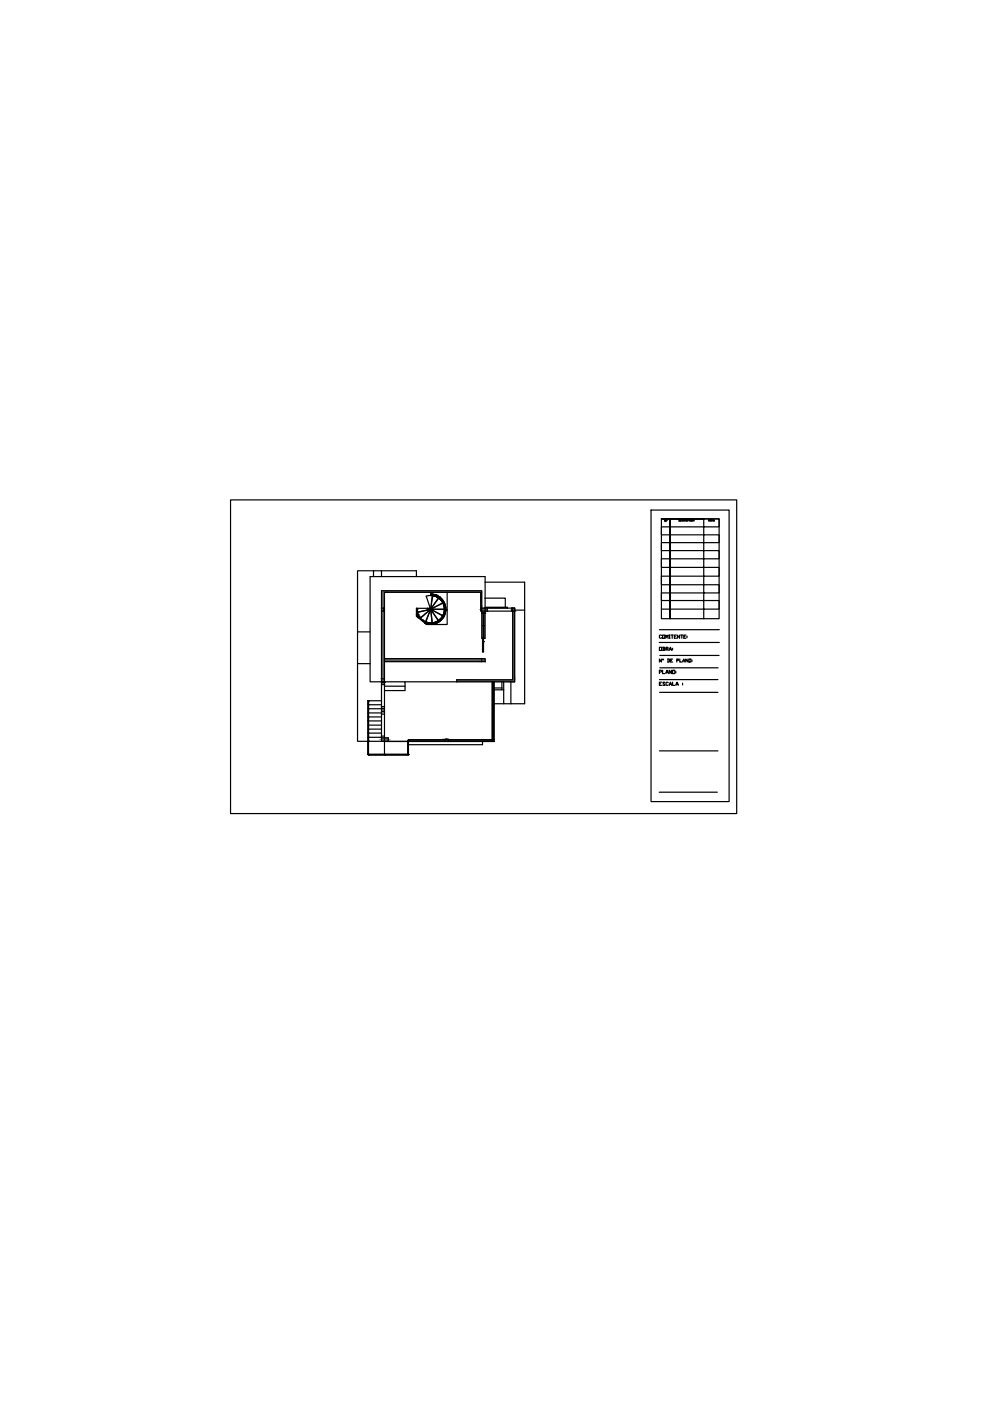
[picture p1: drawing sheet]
<svg xmlns="http://www.w3.org/2000/svg" width="210mm" height="297mm" viewBox="0 0 210 297" stroke-linecap="round" stroke-linejoin="round" font-family="sans-serif">
<defs><g id="words">
<text font-size="3.1" x="139.7" y="111.8">N°</text>
</g></defs>
<!-- layer: 0 -->
<g fill="none" stroke="#000" stroke-width=".25">
<path d="M48.9 106h107.3v66.5h-107.3zM75.8 134v6.7M79.2 121h9.1v1.2M79.2 121h-3.4v13h2.7M79.2 121v1.2M80.9 121v1.2M80.9 129.6v14.3M81.6 139.6v.7M82.2 125.6h-.7v18.3M88.3 130.3l.3 .6M88.3 130.3l.4 .7M88.3 130.3v.4l.4 .3"/>
<path d="M88.4 129.3h.1M88.4 129l.2 1.3M88.4 129v.1M88.4 129l-.1 1.3M88.4 129.1v.2M88.4 129h2.3M88.4 129.3v.2M88.4 129.1h.1M88.4 129.5v.1M88.4 129.7h.1M88.4 129.7l.1 .2M88.4 129.5v.2"/>
<path d="M88.5 130.1h.1M88.5 130.1l.1 .1M88.6 130.2h.1M88.6 130.2l.1 .2M88.6 130.4h.1M88.6 130.3l.2 .3M88.6 130.9l.1 .1M88.7 131l1.4 1.1M88.7 130.4l.1 .2M88.8 130.6v.2M88.8 130.6h.1M88.8 130.6l.1 .3"/>
<path d="M88.8 130.8h.1M88.8 130.8l.5 .5 .9 .6M88.9 130.9h.1M88.9 130.8v.1M88.9 130.9l.2 .1M89.1 131l.4 .5M89.2 131.2h.1M89.5 131.5h.1M89.5 131.5l.1 .1M89.6 131.6h.1M89.6 131.6l.4 .2M90 131.8h.1"/>
<path d="M90 131.8l.2 .1M90.1 132.1l.5 .2M90.1 132.1l.2 .1M90.2 131.9h.1M90.2 131.9h.2M90.2 131.9l.3 .1M90.3 131.9h.1M90.3 132.2l.3 .1M90.4 131.9l.5 .2M90.4 131.9h.1M90.5 129.4h.1M90.5 129.4l.6-.2-.5 .2"/>
<path d="M90.5 129.4l-2 .4M90.5 132h.1M90.6 132h.2M90.6 129l.7 .1M90.6 132.3h1.3M90.6 129.4l-2.1 .5v.2M90.7 129l.6 .1M90.7 129h.4M90.8 132v.1M90.8 132.1h.2M90.9 132.1h.7M91 132.1h.4"/>
<path d="M91.1 129.2l.2-.1zM91.1 129.4h.1M91.1 129l.2 .1M91.1 129.4l-2 1.6M91.1 129h.2M91.1 129.4l-2 1.7M91.2 129.4l-1 2.5M91.2 129.4l-.9 2.5M91.3 129v.1M91.3 129.4h.1M91.3 129h.1M91.3 129.4h-.1"/>
<path d="M91.3 129.1h.1M91.3 129.2h.1M91.3 129.1l-.2 .3M91.3 129.2l-.1 .2M91.3 129.2v.2M91.3 129.1v.3M91.3 129.2l.1 .2M91.3 129.1l2.9 .1M91.3 129.1v.1M91.3 126.3l-.9 .1 .9 2.7v-.1M91.3 126.3h.3M91.3 126l.8 .1"/>
<path d="M91.3 126.2l.7 .1M91.3 126v.2M91.3 128.9v.2M91.3 126h.4M91.3 125.6v.4M91.3 126.2v.1M91.3 128.9v.1M91.3 129.4l.3 2.7M91.3 129.4l.4 2.7M91.4 132.1h.1M91.4 129.4h.1M91.4 129l-.1 .1"/>
<path d="M91.4 129.4l1.5 2.2M91.4 129.4l1.6 2.2M91.5 129.1h-.2M91.5 129.3l-.2-.1 .1 .2M91.5 129.3l.1 .1M91.6 132.1h.1M91.6 126h.1M91.6 126.1h.1M91.6 126.1v.2M91.6 126.2h.1M91.6 129.4h.1M91.6 126.3h.2"/>
<path d="M91.6 126.3h.1M91.6 126.2v.1M91.6 129.4l2.2 1.2M91.6 129.4l2.3 1.1M91.6 126.3l-.3 2.6M91.7 132.1h.1M91.7 126.1h.1M91.7 126l-.1 .1M91.7 126h.1M91.7 132.1h-.4M91.7 126l.9 .2M91.8 126.3l-.5 2.6"/>
<path d="M91.8 126.3h.2M91.9 126.3h.1M92 132h.1M92 126.3l.1 .1M92 126.3v.1M92 126.4h.1M92.1 132h.1M92.1 132.3h-.2M92.1 126.4h.1M92.1 126.4l.4 .1M92.1 126.1l.5 .1M92.1 126.1h.1"/>
<path d="M92.3 131.9h.1M92.3 126.1h.1M92.4 132.2h-.1M92.5 126.5l.2 .1M92.5 126.5h.1M92.6 126.5h.1M92.6 126.5v.1M92.6 126.6h.1M92.6 126.2l.5 .3M92.6 126.2h.1M92.6 126.2l.8 .5M92.7 131.8h.1"/>
<path d="M92.7 126.6h.1M92.7 131.8l-1 .3M92.7 126.6l.3 .2M92.8 131.7h.1M92.8 132l-.3 .2M92.8 132l-.9 .3M92.8 131.7l-.1 .1M92.8 131.7l-.8 .3M92.8 126.6l.4 .3M92.8 126.7h.1M92.9 126.7h.1M92.9 131.6l-.1 .1"/>
<path d="M92.9 131.6h.1M92.9 126.8l-1.5 2.2M93 126.8l.1 .1M93 131.6h.1M93 131.5v.1M93 126.8l-1.6 2.2M93.1 126.9h.1M93.1 126.8l.5 .5M93.1 131.4v.1M93.1 126.5h.1M93.1 126.5l.3 .2M93.1 131.5l-.2 .1"/>
<path d="M93.2 126.9h.1M93.2 126.9l.1 .1M93.2 131.4l-.1 .1M93.3 131.3h.1M93.3 127h.1M93.3 127l.2 .2M93.3 131.3h-.1M93.4 126.7l.6 .7 .4 .9M93.4 131.6l-.6 .4M93.4 126.7l.5 .6 .5 1M93.4 131.2l-.1 .1M93.4 131.2l-.3 .2"/>
<path d="M93.5 131.1l-.1 .1M93.5 127.2h.1M93.5 127.2l.1 .2M93.5 131.5l-.1 .1M93.5 131h.1M93.6 127.4h.1M93.6 127.3v.1M93.6 127.3l.2 .3M93.6 127.4l.1 .1M93.7 127.5h.1M93.7 127.5l.2 .3M93.7 130.8h.1"/>
<path d="M93.8 127.6h.1M93.8 127.6l.1 .3M93.8 130.7h.1M93.8 130.7l-.2 .3M93.8 127.7h.1M93.8 130.6l-.4 .6M93.9 127.8h.1M93.9 127.8l-2.4 1.3M93.9 130.5h.1M93.9 127.8l.1 .3M93.9 127.9l.1 .1M93.9 127.9l-2.4 1.2"/>
<path d="M94 128.1h.1M94 130.3l-.2 .4M94 128.1l.1 .2M94 130.3l-.2 .3M94 128l.1 .3M94.1 130.2h.1M94.1 128.2v.1M94.1 130.2l-.1 .1M94.1 130v.1M94.1 130.1l-.1 .2M94.1 128.3v.2M94.1 130v.2"/>
<path d="M94.1 129.9h.1M94.1 128.4h.1M94.1 128.5h.1M94.1 128.3l.1 .4M94.1 128.5l.1 .3M94.1 128.3v.1M94.2 128.6h.1M94.2 128.7v.1M94.2 129.4h.1M94.2 128.9h.1M94.2 128.8h.1M94.2 128.8v.7"/>
<path d="M94.2 128.9v.2h-2.9l.2 .2M94.2 129.2h.1M94.2 129.5l-.1 .5M94.2 129.1v.4M94.3 130.5l-.8 1M94.3 130.5l-.9 1.1M94.4 128.3l.1 1.1M94.5 129.4h.1M94.5 129.4l-.2 1.1M94.5 129.4h.3M94.8 129.4v3h-4.4l-.3-.3M94.8 125.6v3.8"/>
<path d="M102.1 130v5.3h.2v2.1M102.3 137.5v.7M102.4 130v5.3M102.5 135.3v2.9M102.6 130v5.3M102.9 123.4h8.3v25.8h-2.9v-4.6M102.9 126.8h4.2v2M102.9 128.8h4.7v.1M102.9 126.8v-4.6h-24.4v18.5M102.9 126.8v2.1M102.9 130v5.3h-.3M102.9 128.8v.1"/>
<path d="M103.3 128.9v.7M107.6 128.8h-4.7h4.7v.1M108.6 128.9h.5v.7h-.5zM108.6 128.9v.7M108.7 129.6v14.5h-11.9v.5M109.1 129.6v15h-.8M109.1 129.4h2.1M78 157.2h.1M78 157.2v2.8M78 160h.1M78 156.3h.1M78 155.4h.1"/>
<path d="M78 152.9v2.5M78 152h.1M78 151.2v.8M78 150.3h.1M78 149.4h.1M78 148.6v1.7M78 148.6l.1 .1M78 149.1l.1-.5v8.6M78 148.6h.1M78 149.1v1.2M78 157.2h3.5M78 150.3v9.7"/>
<path d="M78 149.1h.1M78.1 148.6h.1M78.1 152.9v.1M78.1 157.2h.1M78.1 157.2v2.8M78.1 160h.1M78.1 148.5v8.7M78.1 156.3h2.8M78.1 151.2h2.8M78.1 160h8.5M78.1 159.9v.1M78.1 159.9l-.1 .1"/>
<path d="M78.1 150.3l-.1 7 .1-.1M78.1 159.9l8.4 .1M78.1 148.6v1.7M78.1 155.4h2.8M78.1 154.6h2.8M78.1 153.7h2.8M78.1 152.9h2.8M78.1 152h2.8M78.1 150.3h2.8M78.1 149.4h2.8M78.1 157.3v2.7M78.1 148.6h2.8"/>
<path d="M78.5 140.7v3.9h7.4v.9M78.5 140.7h-2.7v16.5h2.2M80.9 150.9v.5h.6M80.9 144.6v.5h.6M81.5 157.2v2.7M81.5 145.5h4.4v.9h-4.4M81.5 156.1h-.6v.3M81.5 149.8h-.6v.4M81.5 144.6h.1M81.5 156.4v.8M81.5 157.2h5M82.3 157.2h4.2"/>
<path d="M85.9 144.6h20.5M86.5 157.1h.1M86.5 157.2v2.7l.1 .1M86.5 157.1v2.9M86.5 160h.1M86.5 157.1v.1M86.6 157.1v2.9M86.6 160h.1M86.6 156.9h.1M86.6 157.1h.1M86.6 157l-.1 .1M86.6 156.9v.2h7.9"/>
<path d="M86.6 157v.1M86.6 157.2h7.9M86.6 156.9h7.9M94.5 157.2h.1M94.5 156.8h-7.9v.2M95 156.8h9.3M95 157.1h9.5M102.3 157.2v.7h-15.7M104.3 157.1l.4 .1M104.3 157.2h-9.3M104.3 144.6v12.3M104.4 144.6v12.3h-9.4"/>
<path d="M104.5 157.1h.1M104.5 156.9v.1M104.6 144.6v12.5h-.2M104.7 157.2h-18.1M104.8 145.9l-.1-1.3v12.6M104.8 145.9v3.3M104.8 149.2h2M104.8 145.9h1.6M104.8 149.2v8M106.4 145.9v.3h-1.6M106.4 144.6h1.9M106.4 146.2h.4"/>
<path d="M106.4 144.6v1.3M106.8 146.2v3h1.5M106.8 144.6v1.6M78.1 160h8.4M81.5 160h.1"/>
</g>
<g fill="#636466" stroke="#636466" stroke-width=".21">
<path d="M80.9 125.3l21.2 .3v-.3zM80.9 125.3l21.2 .3h-21.2z"/>
<path d="M101.9 125.6l.2 3.3v-3.3zM101.9 125.6l.2 3.3h-.2z"/>
<path d="M80.9 125.6l.6 3.3v-3.3zM80.9 125.6l.6 3.3h-.6z"/>
<path d="M108.6 128.9l.5 .5v-.5zM108.6 128.9l.5 .5h-.5z"/>
<path d="M102.9 128.9l.4 .5v-.5zM102.9 128.9l.4 .5h-.4z"/>
<path d="M102.1 128.9l.8 .5v-.5zM102.1 128.9l.8 .5h-.8z"/>
<path d="M101.9 128.9l.2 .5v-.5zM101.9 128.9l.2 .5h-.2z"/>
<path d="M108.6 129.4l.5 .2v-.2zM108.6 129.4l.5 .2h-.5z"/>
<path d="M102.9 129.4l.4 .2v-.2zM102.9 129.4l.4 .2h-.4z"/>
<path d="M102.1 129.4l.8 .2v-.2zM102.1 129.4l.8 .2h-.8z"/>
<path d="M101.9 129.4l.2 .2v-.2zM101.9 129.4l.2 .2h-.2z"/>
<path d="M81.4 128.9l.1 .7zM81.4 128.9l.1 .7z"/>
<path d="M80.9 128.9l.5 .7v-.7zM80.9 128.9l.5 .7h-.5z"/>
<path d="M102.1 129.6l.8 .4v-.4zM102.1 129.6l.8 .4h-.8z"/>
<path d="M102.1 139.6l.8 .7v-.7zM102.1 139.6l.8 .7h-.8z"/>
<path d="M81.5 139.6l20.6 .7v-.7zM81.5 139.6l20.6 .7h-20.6z"/>
<path d="M80.9 129.6l.6 14.3v-14.3zM80.9 129.6l.6 14.3h-.6z"/>
<path d="M108.7 129.6l.4 14.5v-14.5zM108.7 129.6l.4 14.5h-.4z"/>
<path d="M96.8 144.1l12.3 .5v-.5zM96.8 144.1l12.3 .5h-12.3z"/>
<path d="M80.9 143.9l.6 .7v-.7zM80.9 143.9l.6 .7h-.6z"/>
<path d="M80.9 144.6l.6 .5v-.5zM80.9 144.6l.6 .5h-.6z"/>
<path d="M80.9 150.2l.6 .1zM80.9 150.2l.6 .1z"/>
<path d="M80.9 150.3l.6 .6v-.6zM80.9 150.3l.6 .6h-.6z"/>
<path d="M81.5 156.4l.8 .3v-.3zM81.5 156.4l.8 .3h-.8z"/>
<path d="M80.9 156.4l.6 .3v-.3zM80.9 156.4l.6 .3h-.6z"/>
<path d="M94.5 156.7l.5 .1v-.1zM94.5 156.7l.5 .1h-.5z"/>
<path d="M81.5 156.7l.8 .1v-.1zM81.5 156.7l.8 .1h-.8z"/>
<path d="M80.9 156.7l.6 .1v-.1zM80.9 156.7l.6 .1h-.6z"/>
<path d="M94.5 156.8l.5 .1zM94.5 156.8l.5 .1z"/>
<path d="M81.5 156.8l.8 .1zM81.5 156.8l.8 .1z"/>
<path d="M80.9 156.8l.6 .1zM80.9 156.8l.6 .1z"/>
<path d="M94.5 156.9l.5 .2v-.2zM94.5 156.9l.5 .2h-.5z"/>
<path d="M81.5 156.9l.8 .2v-.2zM81.5 156.9l.8 .2h-.8z"/>
<path d="M80.9 156.9l.6 .2v-.2zM80.9 156.9l.6 .2h-.6z"/>
<path d="M94.5 157.1l.5 .1zM94.5 157.1l.5 .1z"/>
<path d="M81.5 157.1l.8 .1zM81.5 157.1l.8 .1z"/>
<path d="M80.9 157.1l.6 .1zM80.9 157.1l.6 .1z"/>
<path d="M94.5 157.2h.5zM94.5 157.2h.5z"/>
</g>
<!-- layer: SectionCutEdges -->
<g fill="none" stroke="#000" stroke-width=".25">
<path d="M80.9 128.9h.5v.7l.1-.7M81.4 128.9h.1M81.6 125.6h20.3v4h.2M81.6 139.6h20.5M91.1 129.1h.1M91.1 129.2h.1M91.1 129h.1M91.1 129.3h.1M91.2 129h.1M91.2 129.4h.1M91.3 129.4h.1M91.3 128.9h.1"/>
<path d="M91.3 128.9l.1 .1M91.3 128.9l-.2 .1v.3M91.4 129.4h.1M91.4 129h.1M91.4 129l.2 .2M91.5 129.3h.1M91.5 129.1h.1M91.6 129.2l-.2 .2-.3-.1M91.6 129.2h.1M102.1 139.6h.8v.7h-21.3M102.1 128.9v-3.6h-21.2v4.3h.6M102.1 139.6v.7"/>
<path d="M102.3 136h.1M102.3 135.3h.1M102.3 137.4l.2 .1zM102.3 136h.2M102.3 138.2h.1M102.3 138.2h.2M102.4 132.7h.1M102.4 130h.1M102.4 132.7h.2M102.5 135.3h-.1v2.9M102.5 136h.1M102.5 135.3h.1"/>
<path d="M102.5 135.3h.1h-.3M102.5 132.6l-.1 .1M102.5 138.2h.1M102.6 132.7h-.1v2.6M102.6 130h-.1v2.6l.1 .1M102.6 130h.1M102.9 128.9h-.8v.7M102.9 128.9h6.2v.7h-7M102.9 128.9v1.1h-.8v-.4M80.9 150.9v5.5M80.9 145.1v5.8M80.9 156.4h1.4v.8h-1.4z"/>
<path d="M80.9 150.9h.6M80.9 150.2h.6M81.5 144.6h-.6v-.7h.6v12.5M94.5 157.2v-.5h.5v.5"/>
</g>
<!-- layer: 0 -->
<path d="M80.9 144.6h.6zM80.9 144.6h.6zM80.9 144.6h.6zM80.9 144.6h.6z" fill="#000" stroke="#000" stroke-width=".21"/>
<!-- layer: ROTULO AG -->
<g fill="none" stroke="#000" stroke-width=".25">
<path d="M138 108.1h16.6v61.9h-16.6zM140.2 110h12.3v21.2h-12.3zM143.9 110.2h.2v.2l-.2 .1M144 110.2v.3M144.3 110.3h.1M144.5 110.2h-.2v.3h.2M144.8 110.2h-.2l.2 .2h-.2M145.1 110.2h-.2v.3l.2-.1M145.2 110.3l.2-.1h-.2v.3M145.3 110.3l.1 .2M145.5 110.5h.2M145.5 110.2h.2"/>
<path d="M145.6 110.2v.3M145.7 110.3l.3-.1h-.3v.3M146.3 110.2h-.2v.3l.2-.1M146.4 110.5h.1M146.4 110.2h.1M146.5 110.2v.3M146.6 110.3h.2v.2h-.2zM146.8 110.2h-.1M147.1 110.2v.3l-.2-.3v.3M150.2 110.3h.1M150.4 110.2h-.2v.3M150.5 110.3h.1"/>
<path d="M150.7 110.2h-.2v.3h.2M150.9 110.2h-.2v.2h.2M151 110.3h.2M151 110.2v.3M151.2 110.2v.3M151.3 110.5l.1-.3 .1 .3M151.3 110.4h.2M139.8 136.2h12.7M139.8 137.2h.5v.7h-.5zM139.8 133.5h12.7M139.9 139h12.6M140.2 139.7v.7l-.4-.7v.7"/>
<path d="M140.2 129.1h12.3v-1.8h-12.3v-1.6h12.3v-1.7h-12.3v-1.8h12.3v-1.9h-12.3v-1.8h12.3v-1.8h-12.3v-1.7h12.3v-1.6h-12.3v-1.7h12.3v-1.7h-12.3h1.9v21.2v-21.2h7.1v21.2M140.3 134.7h-.5v.5l.1 .1 .4-.1M140.4 139.8h.3l-.1 .1zM140.5 134.6h.5v.7h-.5zM140.5 137.2h.4v.4M140.6 137.6h.3l.1 .2-.5 .1M140.6 137.2v.7M141.2 135.3v-.7l.2 .5 .2-.5v.7M141.2 137.6h.3l.2-.2-.5-.2v.7M141.3 137.6l.4 .3M141.5 139.7l.5 .1v.4l-.5 .2M141.6 139.7v.7"/>
<path d="M141.8 134.6h.3M141.8 135.3h.3M141.9 137.9l.2-.7 .3 .7M141.9 137.7h.5M142 134.6v.7M142.3 134.6h.4M142.5 134.6v.7M142.6 139.7h-.4v.7h.4M142.6 137.4v.2M142.6 137.7v.1M143 135h.2M143.4 134.6h-.4v.7h.4"/>
<path d="M144.1 134.6v.7l-.5-.7v.7M144.1 139.7v.7h.5M144.3 134.6h.5M144.6 134.6v.7M145 135h.2M145.4 134.6h-.4v.7h.4M145.7 134.9v.1M145.7 135.1v.1M145.9 139.7v.7l-.5-.7v.7M146.1 139.7h.4v.7h-.4zM146.7 139.9v.1M139.8 142.5h.4l.1-.3-.5-.1v.7"/>
<path d="M139.8 145h.3M139.8 144.1h12.4M139.8 159.2h12.4M139.9 146.8h12.3M139.9 141.6h12.4M140.3 144.6h-.5v.7h.5M140.5 142.1v.7h.5M141 144.8l-.4-.2-.1 .2 .5 .4h-.5M141.2 142.8l.2-.7 .3 .7M141.2 142.6h.5M141.7 144.8l-.2-.2-.3 .2v.4h.5M141.9 145.3l.2-.7 .3 .7"/>
<path d="M141.9 145.1h.5M142.2 140h.2M142.4 142.1v.7l-.5-.7v.7M142.6 142.1h.5v.7h-.5zM142.6 144.6v.7h.5M143.3 142.4v.1M143.3 142.6v.1M143.3 145.3l.2-.7 .3 .7M143.3 145.1h.5M143.5 140h.3l.1-.2-.4-.1v.7M144.7 144.9v.1M144.7 145.1v.1"/>
<path d="M144.8 140.4l.2-.7 .2 .7M144.8 140.2h.4M146.7 140.2h.1M139.8 168h12.3"/>
</g>
<use href="#words"/>
</svg>
